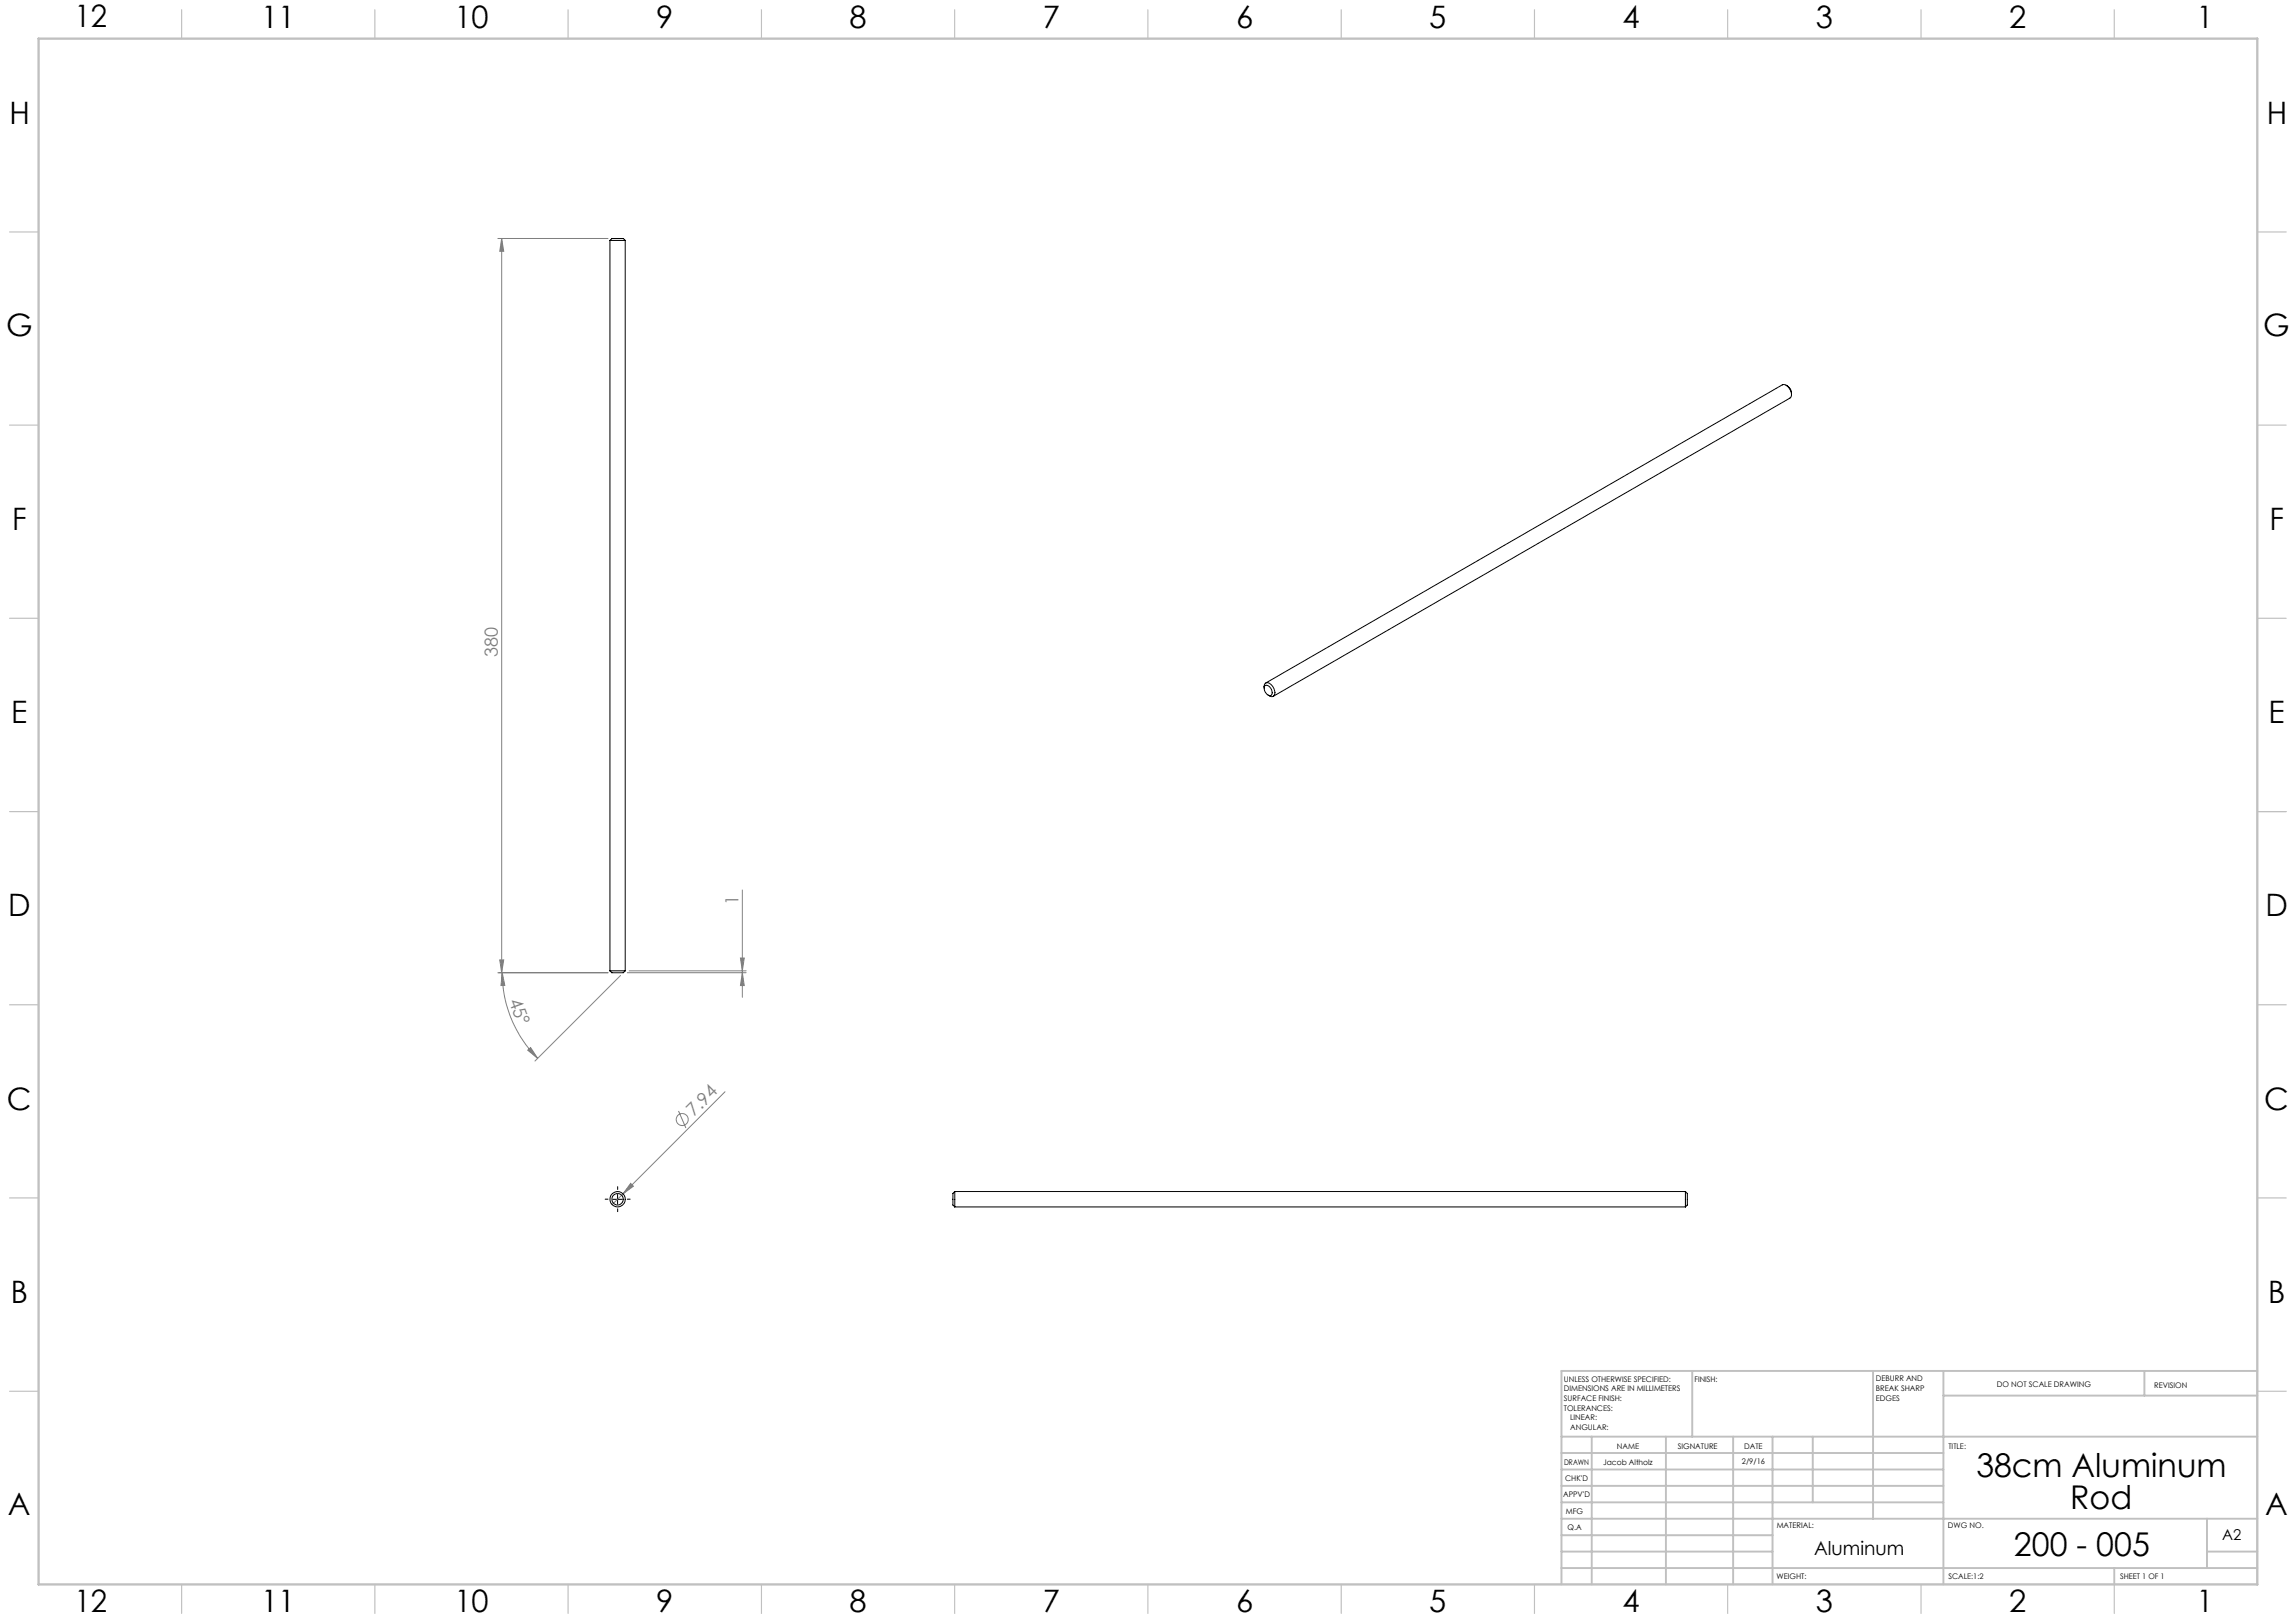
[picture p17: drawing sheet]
<svg xmlns="http://www.w3.org/2000/svg" width="594mm" height="420mm" viewBox="0 0 594 420" stroke-linecap="round" stroke-linejoin="round" font-family="sans-serif">
<defs><g id="words">
<g font-size="8.5">
<text x="511.3" y="382.1">38cm Aluminum</text>
<text x="535.6" y="390.6">Rod</text>
<text x="521" y="402.7">200 - 005</text>
</g>
<g font-size="8">
<text x="19.3" y="7.1">12</text>
<text x="67.6" y="7.2">11</text>
<text x="117.6" y="7.2">10</text>
<text x="169.8" y="7.2">9</text>
<text x="219.8" y="7.2">8</text>
<text x="269.8" y="7.2">7</text>
<text x="319.8" y="7.2">6</text>
<text x="369.8" y="7.2">5</text>
<text x="419.8" y="7.2">4</text>
<text x="469.8" y="7.2">3</text>
<text x="519.8" y="7.2">2</text>
<text x="568.3" y="7.2">1</text>
<text x="2.5" y="32.1">H</text>
<text x="586.5" y="32.1">H</text>
<text x="1.6" y="87.1">G</text>
<text x="585.5" y="87.1">G</text>
<text x="3.1" y="137.1">F</text>
<text x="587.1" y="137.1">F</text>
<text x="2.9" y="187.1">E</text>
<text x="586.9" y="187.1">E</text>
<text x="2.1" y="237.1">D</text>
<text x="586.1" y="237.1">D</text>
<text x="1.8" y="287.1">C</text>
<text x="585.8" y="287.1">C</text>
<text x="2.8" y="337.1">B</text>
<text x="586.8" y="337.1">B</text>
<text x="2.1" y="392.1">A</text>
<text x="586" y="392.1">A</text>
<text x="19.3" y="417.1">12</text>
<text x="67.6" y="417.2">11</text>
<text x="117.6" y="417.2">10</text>
<text x="169.8" y="417.2">9</text>
<text x="219.8" y="417.2">8</text>
<text x="269.8" y="417.2">7</text>
<text x="319.8" y="417.2">6</text>
<text x="369.8" y="417.2">5</text>
<text x="419.8" y="417.2">4</text>
<text x="469.8" y="417.2">3</text>
<text x="519.8" y="417.2">2</text>
<text x="568.3" y="417.2">1</text>
</g>
<text font-size="4.9" x="469.3" y="402.3">Aluminum</text>
<g font-size="4.7" fill="#808080">
<text x="128.8" y="170.1" transform="rotate(-90 128.8 170.1)">380</text>
<text x="191.1" y="234.2" transform="rotate(-90 191.1 234.2)">1</text>
<text x="131.6" y="259" transform="rotate(70 131.6 259)">45°</text>
<text x="179.5" y="289.1" transform="rotate(-45 179.5 289.1)">7.94</text>
</g>
<text font-size="3.9" x="574.9" y="398.5">A2</text>
<g font-size="2">
<text x="404.6" y="357.6">UNLESS OTHERWISE SPECIFIED:</text>
<text x="438.4" y="357.6">FINISH:</text>
<text x="485.3" y="357.5">DEBURR AND</text>
<text x="485.3" y="360">BREAK SHARP</text>
<text x="516.6" y="359">DO NOT SCALE DRAWING</text>
<text x="557.3" y="359.2">REVISION</text>
<text x="404.6" y="360.1">DIMENSIONS ARE IN MILLIMETERS</text>
<text x="404.6" y="362.6">SURFACE FINISH:</text>
<text x="404.6" y="365.1">TOLERANCES:</text>
<text x="485.3" y="362.5">EDGES</text>
<text x="406.2" y="367.6">LINEAR:</text>
<text x="406.2" y="370.1">ANGULAR:</text>
<text x="418.3" y="375">NAME</text>
<text x="434" y="374.9">SIGNATURE</text>
<text x="451.2" y="374.9">DATE</text>
<text x="504.1" y="374.9">TITLE:</text>
<text x="404.6" y="379.1">DRAWN</text>
<text x="404.9" y="383.3">CHK'D</text>
<text x="414.7" y="379.1">Jacob Altholz</text>
<text x="450.7" y="378.9">2/9/16</text>
<text x="404.4" y="387.4">APPV'D</text>
<text x="405.1" y="391.8">MFG</text>
<text x="405.5" y="396">Q.A</text>
<text x="459.6" y="395.5">MATERIAL:</text>
<text x="504" y="395.5">DWG NO.</text>
<text x="459.6" y="408.5">WEIGHT:</text>
<text x="504.1" y="408.6">SCALE:1:2</text>
<text x="548.5" y="408.6">SHEET 1 OF 1</text>
</g>
</g></defs>
<g fill="none" stroke="#808080" stroke-width=".26">
<path d="M128.8 61.7h28.5M129.8 61.7l.5 3.3h-1zM129.8 61.7v190M192.1 230.3v27.8M128.8 251.7h28.5M129.3 248.4h1l-.5 3.3zM129.9 251.7l.7 3.3h-1zM129.9 251.7a31.3 31.3 0 0 0 9.2 22.2M160.5 252.4l-22.1 22.2M162.3 251.7h30.7M162.8 251.2h30.2M191.6 247.9h.9l-.4 3.3z"/>
<path d="M192.1 251.7l.4 3.3h-.9zM136.5 271.8l.8-.7 1.8 2.8zM175.5 287.5l1.9 4.4M187.6 282.5l-26.4 26.4M161.2 308.9l-2.8 2.8M163.2 306.2l.7 .8-2.7 1.9z"/>
<circle cx="176.5" cy="289.7" r="1.55"/>
</g>
<path d="M157.3 310.3h-.7M159.8 307.8v-.7M159.8 312.8v.8M162.3 310.3h.7" fill="none" stroke="#000" stroke-width=".26" stroke-dasharray="15.2 1.3 1.3 1.3"/>
<path d="M158.5 310.4h2.5M159.8 309.1v2.5" fill="none" stroke="#000" stroke-width=".26"/>
<path d="M584 210h7.5M584 354.8v55.2h-187.2" fill="none" stroke="#c0c0c0" stroke-width=".26"/>
<g fill="none" stroke="#c0c0c0" stroke-width=".5">
<path d="M437.8 354.8v17M484.6 354.8v38.2M502.8 354.8v55.2M554.8 354.8v6.4M584 354.8h-180v55.2M404 371.8h180M404 376h98.8M411.8 371.8v38.2M431 371.8v38.2M448.4 371.8v38.2M458.6 371.8v38.2M469 371.8v17"/>
<path d="M502.8 361.2h81.2M404 388.8h98.8M404 384.5h98.8M404 380.3h98.8M404 397.3h54.6M404 393h180M571 393v12.8M404 405.8h180M404 401.5h54.6M547 405.8v4.2M571 401.5h13"/>
</g>
<g fill="none" stroke="#c0c0c0" stroke-width=".3">
<path d="M47 2.5v7.5M97 2.5v7.5M147 2.5v7.5M197 2.5v7.5M247 2.5v7.5M297 2.5v7.5M347 2.5v7.5M397 2.5v7.5M447 2.5v7.5M497 2.5v7.5M547 2.5v7.5M2.5 60h7.5"/>
<path d="M584 60h7.5M2.5 110h7.5M584 110h7.5M2.5 160h7.5M584 160h7.5M2.5 210h7.5M584 210h7.5M2.5 260h7.5M584 260h7.5M2.5 310h7.5M584 310h7.5M2.5 360h7.5"/>
<path d="M584 360h7.5M47 410v7.5M97 410v7.5M147 410v7.5M197 410v7.5M247 410v7.5M297 410v7.5M347 410v7.5M397 410v7.5M447 410v7.5M497 410v7.5M547 410v7.5"/>
</g>
<path d="M10 10h574v400h-574z" fill="none" stroke="#c0c0c0" stroke-width=".6"/>
<g fill="#808080">
<path d="M163.2 306.2l.7 .8-2.7 1.9z"/>
<path d="M192.1 251.7l.4 3.3h-.9zM191.6 247.9h.9l-.4 3.3z"/>
<path d="M129.8 61.7l.5 3.3h-1zM129.3 248.4h1l-.5 3.3z"/>
<path d="M129.9 251.7l.7 3.3h-1zM136.5 271.8l.8-.7 1.8 2.8z"/>
</g>
<g fill="none" stroke="#000" stroke-width=".26">
<path d="M157.8 62.2h3.9M157.8 62.2l.5-.5h3l.4 .5M157.8 62.2v189M161.7 62.2v189M462.1 99.7a2.36 2.36 0 0 1 1.4 2.4M463.5 102.1a2.69 2.69 0 0 0-2.1-2.6l-134 77.3M463.5 102.1l-.2 .7-.2 .2-133.7 77.2M327 178.1a1 1 0 0 1 .5-1.3 1 1 0 0 1 1.3 .3 2.24 2.24 0 0 1 .6 3.1 1.2 1.2 0 0 1-1.3-.3M327.3 177.4a1.66 1.66 0 0 1 1.5 .8 1.66 1.66 0 0 1 0 1.8 1.79 1.79 0 0 1-1.5-2.6zM157.8 251.2h3.9M157.8 251.2l.5 .5h3l.4-.5M247 308.3v4"/>
<path d="M247 308.3l-.5 .5v3l.5 .5M247 308.3h189M247 312.3h189M436 308.3v4M436 308.3l.5 .5v3l-.5 .5"/>
<circle cx="159.8" cy="310.3" r="1.48"/>
<circle cx="159.8" cy="310.3" r="1.98"/>
</g>
<use href="#words"/>
</svg>
